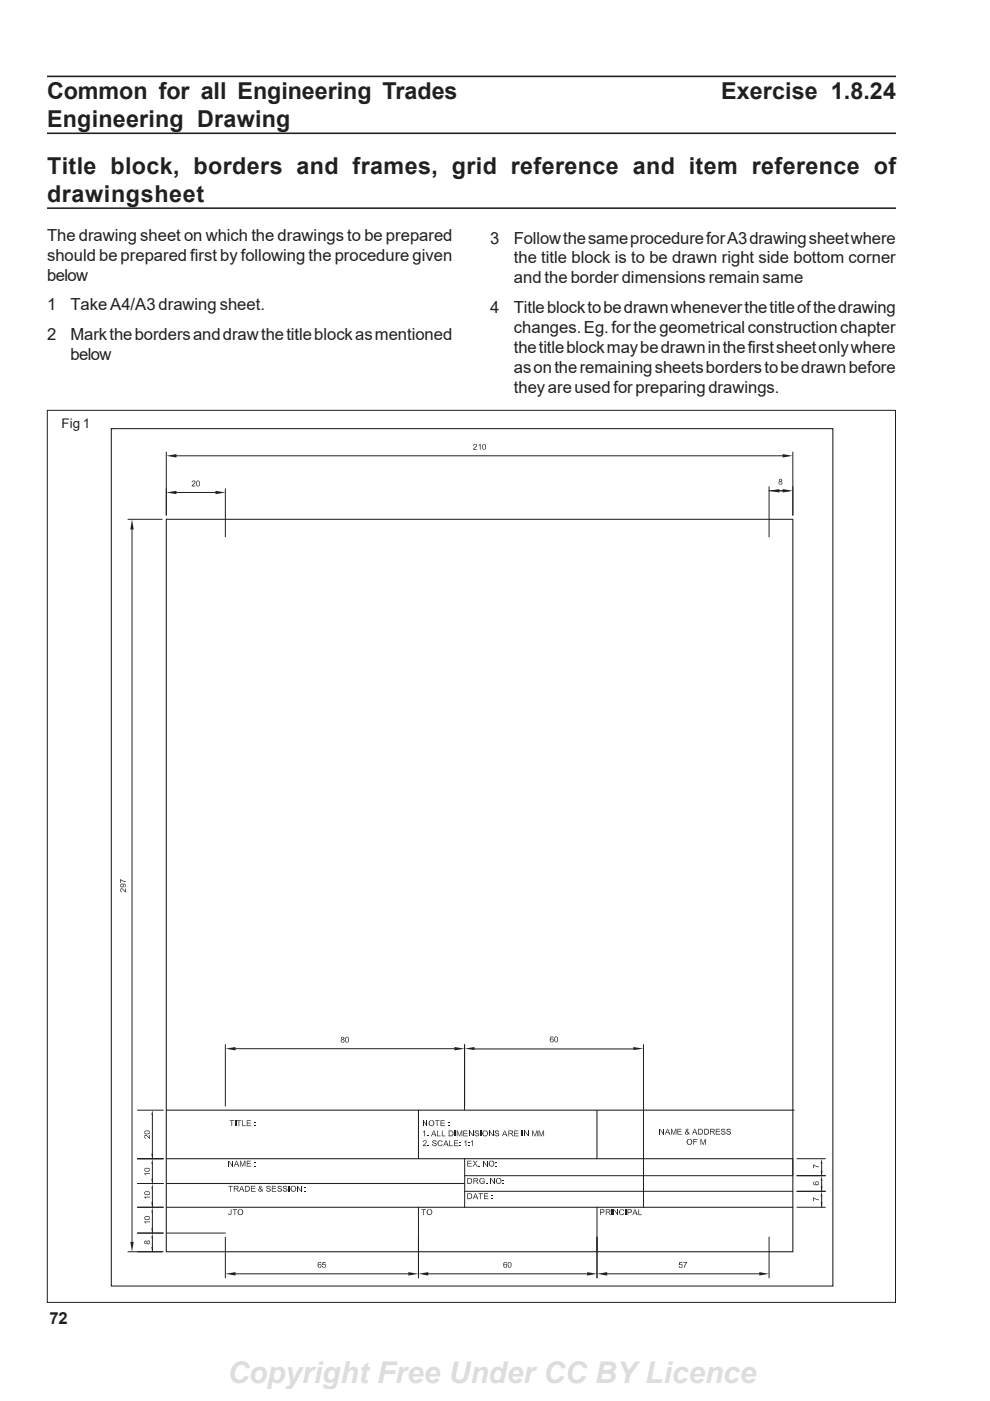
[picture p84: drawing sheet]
<svg xmlns="http://www.w3.org/2000/svg" width="210mm" height="297mm" viewBox="0 0 210 297" stroke-linecap="round" stroke-linejoin="round" font-family="sans-serif">
<defs><g id="words">
<g font-size="4.9" fill="#231f20">
<text x="10" y="21">Common for all Engineering Trades</text>
<text x="152.9" y="21">Exercise 1.8.24</text>
<text x="10" y="26.9">Engineering Drawing</text>
<text x="10" y="36.9">Title block, borders and frames, grid reference and item reference of</text>
<text x="10" y="42.8">drawingsheet</text>
</g>
<g font-size="3.5" fill="#231f20">
<text x="10" y="51.1">The drawing sheet on which the drawings to be prepared</text>
<text x="104" y="51.6">3</text>
<text x="108.9" y="51.6">Follow the same procedure for A3 drawing sheet where</text>
<text x="10" y="55.3">should be prepared first by following the procedure given</text>
<text x="10" y="59.5">below</text>
<text x="108.9" y="55.9">the title block is to be drawn right side bottom corner</text>
<text x="10" y="65.8">1</text>
<text x="14.9" y="65.8">Take A4/A3 drawing sheet.</text>
<text x="108.9" y="60.1">and the border dimensions remain same</text>
<text x="10" y="72">2</text>
<text x="14.9" y="72">Mark the borders and draw the title block as mentioned</text>
<text x="104" y="66.3">4</text>
<text x="108.9" y="70.6">changes. Eg. for the geometrical construction chapter</text>
<text x="108.9" y="66.3">Title block to be drawn whenever the title of the drawing</text>
<text x="14.9" y="76.2">below</text>
<text x="108.9" y="74.8">the title block may be drawn in the first sheet only where</text>
<text x="108.9" y="79">as on the remaining sheets borders to be drawn before</text>
<text x="108.9" y="83.3">they are used for preparing drawings.</text>
<text x="10.5" y="280.7">72</text>
</g>
<text font-size="2.8" fill="#231f20" x="13.1" y="90.8">Fig 1</text>
</g></defs>
<path d="M10 16.2h180M10 28.3h180M10 44.1h180" fill="none" stroke="#231f20" stroke-width=".34"/>
<path d="M23.6 90.9h153v181.8h-153zM23.6 90.9h.1M35.3 110.1h132.8v155.3h-132.8zM35.3 235.4h133.1M88.7 235.4v10.3M126.6 235.4v10.3M35.3 256h132.8M35.3 245.7h132.8M35.3 250.9h63.2" fill="none" stroke="#231f20" stroke-width=".23"/>
<path d="M136.4 235.4v20.6M88.7 256v9.4M98.5 245.6v10.4M98.5 252.6h69.6M126.6 256v9.4M168.1 245.7v3.6h-69.6M169 249.3h6M169 245.7h6M174.2 246.7v2.6M35.3 261.4h12.5" fill="none" stroke="#231f20" stroke-width=".21"/>
<g fill="#231f20">
<path d="M174 248.3h.4l-.2 1z"/>
<path d="M174.2 245.7l.2 1h-.4z"/>
<path d="M172.4 246.9l1.2 .4v.2l-.5-.1-.5-.4v.7h-.2z"/>
</g>
<path d="M169 252.6h6M169 249.3h6M174.2 250.3v2.3" fill="none" stroke="#231f20" stroke-width=".21"/>
<g fill="#231f20">
<path d="M174 251.5h.4l-.2 1.1z"/>
<path d="M174.2 249.3l.2 1h-.4z"/>
</g>
<path d="M169 256h6M169 252.6h6M174.2 253.7v2.3" fill="none" stroke="#231f20" stroke-width=".21"/>
<g fill="#231f20">
<path d="M174 254.9h.4l-.2 1.1z"/>
<path d="M174.2 252.6l.2 1.1h-.4z"/>
<path d="M173 250.5l.6 .1v.3l-.2-.3h-.3l-.1 .3z"/>
<path d="M172.9 250.6l.1 .5-.2-.1z"/>
<path d="M172.5 250.9a.28 .28 0 0 0 .2 .2 .28 .28 0 0 0 .3-.1 .33 .33 0 0 0 .3 .1 .33 .33 0 0 0 .3-.2v-.3v.5l-.1 .1-.8 .1-.2-.2z"/>
<path d="M172.4 250.6l.3-.1-.2 .6z"/>
<path d="M172.4 253.9l1.2 .4v.2l-.5-.1-.5-.4v.7h-.2z"/>
<path d="M140.6 239.3h.2v1.3h-.2z"/>
<path d="M139.8 239.3h.2v1.3h-.2z"/>
<path d="M140 239.3l.6 1v.3z"/>
<path d="M141.5 239.3h.1l-.3 .8 .5 .1h-.5l-.2 .4h-.1z"/>
<path d="M141.6 239.3l.5 1.3h-.2l-.1-.4-.5-.1h.5l-.3-.5z"/>
<path d="M143.2 239.3h.2l-.5 1.3h-.1z"/>
<path d="M143.4 239.3v1.3h-.1v-1z"/>
<path d="M142.3 239.3h.2l-.1 1.3h-.1z"/>
<path d="M142.5 239.3l.3 1v.3z"/>
<path d="M143.6 239.3h.9v.2h-.7v.3h.7v.2h-.7v.4h.8v.2h-1z"/>
<path d="M145.3 240.5l.6-.1-.1 .2z"/>
<path d="M146 240l.1 .1h-.2z"/>
<path d="M145.4 239.9l.2 .1-.2 .1v.3h.2l-.3 .1-.1-.4z"/>
<path d="M145.4 239.4h.2l-.1 .2 .4 .2h-.2l.2 .3h.2v.5l-.4-.2 .2-.1-.5-.4 .1-.1z"/>
<path d="M145.4 239.4l.5-.1v.4l-.3 .1 .2-.3z"/>
<path d="M147.2 239.3h.2l-.3 .8 .4 .1h-.5l-.1 .4h-.2z"/>
<path d="M147.4 239.3l.5 1.3h-.2l-.2-.4-.4-.1h.4l-.2-.5z"/>
<path d="M148.5 239.5l.5 .1v.6l-.1 .2h-.7l.6-.1a.56 .56 0 0 0-.3-.8z"/>
<path d="M148 239.3h.7l.2 .2h-.7v.9l.6 .1-.8 .1z"/>
<path d="M149.7 239.5l.6 .1v.6l-.1 .2h-.7l.5-.1a.51 .51 0 0 0 .2-.5 .51 .51 0 0 0-.5-.3z"/>
<path d="M149.3 239.3h.7l.2 .2h-.7v.9l.6 .1-.8 .1z"/>
<path d="M150.9 240h.3l.4 .6h-.2l-.3-.5z"/>
<path d="M150.7 239.8h.6v-.2l-.2-.1 .4-.1v.5z"/>
<path d="M150.5 239.3l1 .1-.8 .1v.3l.8 .1-.8 .1v.6h-.2z"/>
<path d="M151.8 239.3h.8v.2h-.7v.3h.7v.2h-.7v.4h.8v.2h-.9z"/>
<path d="M152.8 240.1l.3 .3h.2h-.4z"/>
<path d="M153.3 239.5h.5v.2z"/>
<path d="M152.9 239.5l.2-.2 .6 .1-.6 .1v.2l.2 .1a.4 .4 0 0 1 .4 .1 .4 .4 0 0 1 .1 .5l-.2 .2-.6-.1 .6-.1 .1-.2-.1-.1a.61 .61 0 0 1-.7-.6z"/>
<path d="M154 240.1l.3 .3h.2h-.4z"/>
<path d="M154.5 239.5h.4v.2z"/>
<path d="M154.1 239.4h.8l-.6 .1-.1 .2 .2 .1a.4 .4 0 0 1 .5 .1 .4 .4 0 0 1 0 .5l-.1 .2-.7-.1 .6-.1 .2-.2-.2-.1a.53 .53 0 0 1-.6-.7z"/>
<path d="M145.6 241.7l.5-.1-.3 .2v.6l.2 .2h.6l-.2 .1-.7-.1-.1-.3z"/>
<path d="M145.8 241.6a.64 .64 0 0 1 .8 .1 .64 .64 0 0 1 0 .9h-.5l.4-.1 .1-.6-.4-.3z"/>
<path d="M147 241.5h.9v.1h-.7v.4h.5v.1h-.5v.6h-.2z"/>
<path d="M149.5 241.5h.2l-.5 1.2h-.2z"/>
<path d="M149.7 241.5v1.2h-.2v-1z"/>
<path d="M148.5 241.5h.2v1.2h-.2z"/>
<path d="M148.7 241.5l.4 .9-.1 .3z"/>
<path d="M90.5 237.5h.1v1.3h-.1z"/>
<path d="M89.7 237.5h.1v1.3h-.1z"/>
<path d="M89.8 237.5l.7 1v.3z"/>
<path d="M91 237.8l.5-.2-.4 .2v.6l.2 .2h.6l-.2 .2-.7-.2-.1-.3z"/>
<path d="M91.1 237.6a.64 .64 0 0 1 .9 .1 .64 .64 0 0 1-.1 .9h-.4l.3-.1 .1-.6-.4-.3z"/>
<path d="M92.3 237.5h.9v.2h-.4v1.1h-.2v-1.1h-.3z"/>
<path d="M93.4 237.5h.9v.2h-.8v.3h.8v.2h-.8v.4h.8v.2h-.9z"/>
<path d="M95 238.6h.2v.2h-.2z"/>
<path d="M95 237.9h.2v.1h-.2z"/>
<path d="M89.7 239.9l.2 .1-.2 .1z"/>
<path d="M89.7 239.9l.4-.2v1.2h-.2v-.9z"/>
<path d="M90.6 240.8h.2v.1h-.2z"/>
<path d="M91.9 239.7h.1l-.3 .7 .5 .2h-.5l-.2 .3h-.1z"/>
<path d="M92 239.7l.5 1.2h-.2l-.1-.3-.5-.2h.5l-.2-.4z"/>
<path d="M92.7 239.7h.1v1.1h.6v.1h-.7z"/>
<path d="M93.7 239.7h.1v1.1h.6v.1h-.7z"/>
<path d="M95.6 239.8l.5 .1v.7l-.1 .2h-.7l.6-.2a.56 .56 0 0 0-.3-.8z"/>
<path d="M95.1 239.7h.7l.2 .1h-.7v1h.6l-.8 .1z"/>
<path d="M96.4 239.7h.2v1.2h-.2z"/>
<path d="M97.8 239.7h.2l-.5 1.2h-.1z"/>
<path d="M98 239.7v1.2h-.1v-1z"/>
<path d="M96.9 239.7h.2l-.1 1.2h-.1z"/>
<path d="M97.1 239.7l.3 .9v.3z"/>
<path d="M98.2 239.7h.9v.1h-.7v.4h.7v.1h-.7v.5h.8v.1h-1z"/>
<path d="M100.2 239.7h.2v1.2h-.2z"/>
<path d="M99.4 239.7h.2v1.2h-.2z"/>
<path d="M99.6 239.7l.6 .9v.3z"/>
<path d="M100.6 240.5l.3 .3h.2h-.4z"/>
<path d="M101.1 239.8h.4v.3z"/>
<path d="M100.7 239.8l.1-.1 .7 .1h-.6l-.1 .3 .2 .1a.4 .4 0 0 1 .5 .1 .4 .4 0 0 1 0 .5l-.1 .1-.7-.1h.6l.2-.2-.2-.2a.61 .61 0 0 1-.6-.6z"/>
<path d="M101.9 239.7h.2v1.2h-.2z"/>
<path d="M102.3 239.9l.5-.1-.3 .2v.6l.2 .2h.6l-.2 .1-.7-.1-.1-.3z"/>
<path d="M102.5 239.8a.64 .64 0 0 1 .8 .1 .64 .64 0 0 1 0 .9h-.5l.4-.1 .1-.6-.4-.3z"/>
<path d="M104.5 239.7h.1v1.2h-.1z"/>
<path d="M103.7 239.7h.1v1.2h-.1z"/>
<path d="M103.8 239.7l.7 .9v.3z"/>
<path d="M104.8 240.5l.3 .3h.2h-.4z"/>
<path d="M105.3 239.8h.5v.3z"/>
<path d="M104.9 239.8l.2-.1 .6 .1h-.6v.3l.2 .1a.4 .4 0 0 1 .4 .1 .4 .4 0 0 1 .1 .5l-.2 .1-.6-.1h.6v-.3a.73 .73 0 0 1-.7-.7z"/>
<path d="M106.9 239.7h.2l-.3 .7 .4 .2h-.5l-.1 .3h-.2z"/>
<path d="M107.1 239.7l.5 1.2h-.2l-.2-.3-.4-.2h.4l-.2-.4z"/>
<path d="M108.2 240.3h.2l.5 .6h-.2l-.3-.5z"/>
<path d="M107.9 240.2h.6l.1-.3-.2-.1h.3v.5z"/>
<path d="M107.8 239.7l.9 .1h-.8v.4l.8 .1h-.8v.6h-.1z"/>
<path d="M109 239.7h.9v.1h-.7v.4h.7v.1h-.7v.5h.8v.1h-1z"/>
<path d="M110.7 239.7h.2v1.2h-.2z"/>
<path d="M112 239.7h.1v1.2h-.1z"/>
<path d="M111.2 239.7h.1v1.2h-.1z"/>
<path d="M111.3 239.7l.7 .9v.3z"/>
<path d="M113.8 239.7h.2l-.5 1.2h-.2z"/>
<path d="M114 239.7v1.2h-.2v-1z"/>
<path d="M112.8 239.7h.2v1.2h-.2z"/>
<path d="M113 239.7l.4 .9-.1 .3z"/>
<path d="M115.1 239.7h.3l-.6 1.2h-.1z"/>
<path d="M115.4 239.7v1.2h-.2v-1z"/>
<path d="M114.2 239.7h.2l-.1 1.2h-.1z"/>
<path d="M114.4 239.7l.4 .9-.1 .3z"/>
<path d="M90.1 241.9h.3l.1 .4-.6 .6h.6v.1h-.8v-.3l.6-.5v-.2z"/>
<path d="M89.7 242l.2-.2 .5 .1h-.5l-.1 .2z"/>
<path d="M90.7 242.9h.3v.1h-.3z"/>
<path d="M91.6 242.6l.3 .3h.2h-.4z"/>
<path d="M92.1 241.9h.4v.2z"/>
<path d="M91.7 241.9l.1-.1h.6l.1 .1-.7 .1 .2 .3a.4 .4 0 0 1 .5 .1 .4 .4 0 0 1 0 .5l-.1 .1-.7-.1h.6l.2-.3-.2-.1a.61 .61 0 0 1-.6-.6z"/>
<path d="M93 242.9h.5l.2-.3h.1l-.1 .3a.41 .41 0 0 1-.7 0z"/>
<path d="M93.3 241.9h.4l.1 .2z"/>
<path d="M92.8 242l.3-.2 .6 .1h-.6l-.1 .4a.41 .41 0 0 0 .3 .6h-.4l-.1-.3z"/>
<path d="M94.5 241.8h.1l-.3 .7 .5 .1h-.5l-.2 .4h-.1z"/>
<path d="M94.6 241.8l.5 1.2h-.2l-.1-.4-.5-.1h.5l-.2-.4z"/>
<path d="M95.3 241.8h.1v1.1h.6v.1h-.7z"/>
<path d="M96.3 241.8h.8v.1h-.7v.4h.7v.1h-.7v.5h.8v.1h-.9z"/>
<path d="M97.4 242.9h.2v.1h-.2z"/>
<path d="M97.4 242.1h.2v.2h-.2z"/>
<path d="M98.4 242.1h.3l-.2 .1z"/>
<path d="M98.5 242l.4-.2v1.2h-.2v-.9z"/>
<path d="M99.3 242.9h.2v.1h-.2z"/>
<path d="M99.3 242.1h.2v.2h-.2z"/>
<path d="M99.8 242.1h.3l-.2 .1z"/>
<path d="M99.9 242l.3-.2v1.2h-.1v-.9z"/>
<path d="M48.7 237.5h1v.2h-.5v1.1h-.1v-1.1h-.4z"/>
<path d="M49.9 237.5h.2v1.3h-.2z"/>
<path d="M50.2 237.5h1v.2h-.5v1.1h-.1v-1.1h-.4z"/>
<path d="M51.4 237.5h.1v1.1h.6v.2h-.7z"/>
<path d="M52.3 237.5h.9v.2h-.7v.3h.7v.2h-.7v.4h.7v.2h-.9z"/>
<path d="M54 238.6h.2v.2h-.2z"/>
<path d="M54 237.9h.2v.1h-.2z"/>
<path d="M99.1 246.1h.9v.1h-.8v.4h.8v.2h-.8v.4h.8v.1h-.9z"/>
<path d="M100.7 246.7v.1l-.3 .5h-.2z"/>
<path d="M100.2 246.1h.3l.8 1.2h-.2z"/>
<path d="M101.1 246.1h.1l-.4 .6-.1-.2z"/>
<path d="M101.5 247.2h.2v.1h-.2z"/>
<path d="M103.2 246.1h.1v1.2h-.1z"/>
<path d="M102.4 246.1h.1v1.2h-.1z"/>
<path d="M102.5 246.1l.7 .9v.3z"/>
<path d="M103.7 246.3l.5-.1-.4 .2v.6l.3 .2h.5l-.1 .1-.7-.1-.2-.3z"/>
<path d="M103.8 246.2a.64 .64 0 0 1 .9 .1 .64 .64 0 0 1-.1 .9h-.4l.4-.1v-.6l-.3-.3z"/>
<path d="M105 247.2h.2v.1h-.2z"/>
<path d="M105 246.5h.2v.1h-.2z"/>
<path d="M99.5 249.9l.5 .1 .1 .6-.1 .3h-.8l.6-.1a.51 .51 0 0 0 .1-.5 .51 .51 0 0 0-.4-.4z"/>
<path d="M99.1 249.8h.7l.2 .1h-.8v1h.7l-.8 .1z"/>
<path d="M100.7 250.4h.3l.5 .6h-.3l-.2-.5z"/>
<path d="M100.5 250.3h.6l.1-.3-.2-.1 .3-.1v.5z"/>
<path d="M100.4 249.8h.9l-.8 .1v.4h.8l-.8 .1v.6h-.1z"/>
<path d="M102.3 250.3h.5l-.1 .6-.7 .1-.2-.1 .8-.1v-.3h-.3z"/>
<path d="M102.3 249.8h.3l.2 .3z"/>
<path d="M101.8 249.8h.8l-.7 .2-.1 .6 .5 .3h-.5a.69 .69 0 0 1 0-1.1z"/>
<path d="M103 250.9h.3v.1h-.3z"/>
<path d="M104.8 249.8h.1v1.2h-.1z"/>
<path d="M104 249.8h.1v1.2h-.1z"/>
<path d="M104.1 249.8l.7 .9v.3z"/>
<path d="M105.2 250l.5-.2-.4 .3v.5l.3 .3h.5l-.1 .1-.7-.1-.2-.3z"/>
<path d="M105.3 249.8a.64 .64 0 0 1 .9 .2 .64 .64 0 0 1-.1 .9h-.4l.4-.1v-.7l-.3-.3z"/>
<path d="M106.5 250.9h.2v.1h-.2z"/>
<path d="M106.5 250.1h.2v.2h-.2z"/>
<path d="M99.5 253.2h.5l.1 .7-.1 .2h-.8l.6-.1a.51 .51 0 0 0 .1-.5 .51 .51 0 0 0-.4-.3z"/>
<path d="M99.1 253h.7l.2 .2h-.8v.9l.7 .1h-.8z"/>
<path d="M100.7 253h.2l-.3 .7 .4 .2h-.5l-.1 .3h-.2z"/>
<path d="M100.9 253l.5 1.2h-.2l-.2-.3-.4-.2h.4l-.2-.4z"/>
<path d="M101.5 253h.9v.2h-.4v1h-.2v-1h-.3z"/>
<path d="M102.6 253h.9v.2h-.7v.3h.7v.2h-.7v.4h.7v.1h-.9z"/>
<path d="M104.2 254.1h.2v.1h-.2z"/>
<path d="M104.2 253.4h.2v.1h-.2z"/>
</g>
<path d="M47.8 262.3v8.6M49.9 270.1h36.7M88.7 262.3v8.6" fill="none" stroke="#231f20" stroke-width=".21"/>
<g fill="#231f20">
<path d="M47.8 270.1l2.1-.4v.7z"/>
<path d="M86.6 269.7l2.1 .4-2.1 .3z"/>
<path d="M67.8 268.1h.3v.6h-.3l.2-.1v-.4z"/>
<path d="M67.6 268.1h.5z"/>
<path d="M67.4 267.7l.4-.1a.28 .28 0 0 0-.3 .2 .28 .28 0 0 0 .1 .3 .32 .32 0 0 0-.1 .3 .32 .32 0 0 0 .2 .3h.4l-.5 .1-.2-.2z"/>
<path d="M67.5 267.6h.1a.37 .37 0 0 1 .5 .2z"/>
<path d="M68.3 268.4l.3 .3h.4l-.5 .1z"/>
<path d="M68.6 268.1h.5l-.1 .6h-.3l.2-.1v-.4z"/>
<path d="M68.5 268l.4 .1z"/>
<path d="M68.4 267.6h.7v.1h-.5l-.1 .4h.5l-.7 .1z"/>
</g>
<path d="M88.7 262.3v8.6M90.8 270.1h33.7M126.6 262.3v8.6" fill="none" stroke="#231f20" stroke-width=".21"/>
<g fill="#231f20">
<path d="M88.7 270.1l2.1-.4v.7z"/>
<path d="M124.5 269.7l2.1 .4-2.1 .3z"/>
<path d="M107.1 268.1h.4l-.1 .6h-.3l.3-.1v-.4z"/>
<path d="M106.9 268.1h.5z"/>
<path d="M106.8 267.7l.3-.1a.28 .28 0 0 0-.2 .2 .28 .28 0 0 0 .1 .3 .32 .32 0 0 0-.1 .3 .32 .32 0 0 0 .2 .3h.3l-.5 .1-.1-.2z"/>
<path d="M106.9 267.6a.37 .37 0 0 1 .6 .2z"/>
<path d="M107.7 267.7l.4-.1-.3 .3v.5l.1 .2 .4 .1h-.4a.75 .75 0 0 1-.2-1z"/>
<path d="M107.8 267.6h.4a.67 .67 0 0 1 .2 1l-.3 .1a.77 .77 0 0 0 0-1.1z"/>
</g>
<path d="M126.6 262.3v8.6M128.7 270.1h32.3M163.1 262.3v8.6" fill="none" stroke="#231f20" stroke-width=".21"/>
<g fill="#231f20">
<path d="M126.6 270.1l2.1-.4v.7z"/>
<path d="M161 269.7l2.1 .4-2.1 .3z"/>
<path d="M143.9 268.4l.4 .3h.3l-.5 .1z"/>
<path d="M144.3 268.1h.4l-.1 .6h-.2l.2-.1v-.4z"/>
<path d="M144.1 268l.5 .1z"/>
<path d="M144.1 267.6h.6v.1h-.5l-.1 .4h.5l-.7 .1z"/>
<path d="M144.9 267.6h.7l-.4 1.2h-.1v-.4l.4-.7h-.6z"/>
<path d="M49.2 246.1h.2v1.2h-.2z"/>
<path d="M48.4 246.1h.2v1.2h-.2z"/>
<path d="M48.6 246.1l.6 .9v.3z"/>
<path d="M50.1 246.1h.1l-.3 .7 .5 .2h-.5l-.2 .3h-.1z"/>
<path d="M50.2 246.1l.5 1.2h-.2l-.1-.3-.5-.2h.5l-.2-.4z"/>
<path d="M51.8 246.1h.2l-.5 1.2h-.1z"/>
<path d="M52 246.1v1.2h-.1v-1z"/>
<path d="M50.9 246.1h.2l-.1 1.2h-.1z"/>
<path d="M51.1 246.1l.3 .9v.3z"/>
<path d="M52.3 246.1h.9v.1h-.7v.4h.7v.2h-.7v.4h.7v.1h-.9z"/>
<path d="M53.9 247.2h.2v.1h-.2z"/>
<path d="M53.9 246.5h.2v.1h-.2z"/>
<path d="M48.4 251.4h1v.2h-.5v1.1h-.1v-1.1h-.4z"/>
<path d="M49.9 252.1h.3l.5 .6h-.3l-.2-.6z"/>
<path d="M49.7 251.9h.6l.1-.3h-.2l.3-.1v.5z"/>
<path d="M49.6 251.4l.9 .1-.8 .1v.3l.8 .1-.8 .1v.6h-.1z"/>
<path d="M51.2 251.4h.1l-.3 .7 .4 .2h-.5l-.1 .4h-.1z"/>
<path d="M51.3 251.4l.5 1.3h-.2l-.2-.4-.4-.2h.4l-.2-.4z"/>
<path d="M52.4 251.6h.5l.1 .7-.2 .2h-.7l.6-.1a.56 .56 0 0 0-.3-.8z"/>
<path d="M52 251.4h.7l.1 .2h-.7v.9l.6 .1-.7 .1z"/>
<path d="M53.2 251.4h.9v.2h-.7v.3h.7v.2h-.7v.4h.8v.2h-1z"/>
<path d="M54.8 252.6l.7-.1-.2 .2z"/>
<path d="M55.6 252.1l.1 .1h-.2z"/>
<path d="M54.8 252.1h.3l-.2 .1 .1 .3h.1l-.3 .1z"/>
<path d="M55 251.5h.2l-.2 .2 .4 .2h-.1l.2 .3h.2v.5l-.4-.2 .1-.1-.5-.4 .1-.1-.1-.2z"/>
<path d="M55 251.5l.4-.1 .1 .4-.3 .1 .1-.3z"/>
<path d="M56.4 252.2l.3 .3h.2h-.4z"/>
<path d="M56.9 251.6h.5v.2z"/>
<path d="M56.5 251.6l.1-.2 .7 .1-.7 .1 .2 .3a.4 .4 0 0 1 .5 .1 .4 .4 0 0 1 .1 .5l-.2 .2-.6-.1 .5-.1 .2-.2-.2-.2a.61 .61 0 0 1-.6-.5z"/>
<path d="M57.6 251.4h.9v.2h-.7v.3h.7v.2h-.7v.4h.8v.2h-1z"/>
<path d="M58.8 252.2l.3 .3h.2h-.4z"/>
<path d="M59.3 251.6h.4v.2z"/>
<path d="M58.9 251.6l.1-.2 .7 .1-.7 .1 .2 .3a.4 .4 0 0 1 .5 .1 .4 .4 0 0 1 0 .5l-.1 .2-.7-.1 .6-.1 .2-.2-.2-.2a.61 .61 0 0 1-.6-.5z"/>
<path d="M59.9 252.2l.3 .3h.2h-.4z"/>
<path d="M60.4 251.6h.5v.2z"/>
<path d="M60 251.6l.2-.2 .6 .1-.6 .1 .2 .3a.4 .4 0 0 1 .4 .1 .4 .4 0 0 1 .1 .5l-.2 .2-.6-.1 .6-.1 .1-.2-.1-.2a.61 .61 0 0 1-.7-.5z"/>
<path d="M61.2 251.4h.2v1.3h-.2z"/>
<path d="M61.7 251.6l.5-.1-.4 .2v.6l.2 .2h.6l-.1 .2-.8-.2-.1-.3z"/>
<path d="M61.8 251.5a.64 .64 0 0 1 .9 .1 .64 .64 0 0 1-.1 .9h-.4l.3-.1 .1-.6-.4-.3z"/>
<path d="M63.8 251.4h.1v1.3h-.1z"/>
<path d="M63 251.4h.1v1.3h-.1z"/>
<path d="M63.1 251.4l.7 1v.3z"/>
<path d="M64.6 252.5h.2v.2h-.2z"/>
<path d="M64.6 251.8h.2v.1h-.2z"/>
<path d="M48.4 257.3h.2v.2h.4h-.5z"/>
<path d="M48.9 256.4h.2v1.1h-.4l.2-.1z"/>
<path d="M49.4 256.4h.9v.1h-.4v1.1h-.2v-1.1h-.3z"/>
<path d="M50.4 256.6l.5-.1-.3 .2v.6l.2 .2h.6l-.2 .1-.7-.1-.1-.3z"/>
<path d="M50.6 256.5a.64 .64 0 0 1 .8 .1 .64 .64 0 0 1 0 .9h-.5l.4-.1 .1-.6-.4-.3z"/>
<path d="M89.4 256.4h.9v.1h-.4v1.1h-.2v-1.1h-.3z"/>
<path d="M90.5 256.6l.5-.1-.3 .2v.6l.2 .2h.6l-.2 .1-.7-.1-.1-.3z"/>
<path d="M90.7 256.5a.64 .64 0 0 1 .8 .1 .64 .64 0 0 1 0 .9h-.5l.4-.1 .1-.6-.4-.3z"/>
<path d="M127.7 256.5l.5 .1-.1 .4h-.7h.5l.1-.2z"/>
<path d="M127.2 256.4l.9 .1h-.7v.5h.7l-.2 .1h-.5v.5h-.2z"/>
<path d="M128.8 257h.3l.4 .6h-.2l-.3-.5z"/>
<path d="M128.6 256.9h.6v-.3l-.2-.1h.4v.5z"/>
<path d="M128.4 256.4l1 .1h-.8v.4l.8 .1h-.8v.6h-.2z"/>
<path d="M129.7 256.4h.2v1.2h-.2z"/>
<path d="M130.9 256.4h.1v1.2h-.1z"/>
<path d="M130.1 256.4h.1v1.2h-.1z"/>
<path d="M130.2 256.4l.7 .9v.3z"/>
<path d="M131.5 257.5h.5l.2-.3 .1 .1-.1 .2a.41 .41 0 0 1-.7 0z"/>
<path d="M131.8 256.5h.4l.1 .3z"/>
<path d="M131.3 256.6l.3-.2 .6 .1h-.6l-.1 .4a.41 .41 0 0 0 .3 .6h-.4l-.1-.3z"/>
<path d="M132.6 256.4h.2v1.2h-.2z"/>
<path d="M133.6 256.5l.4 .1-.1 .4h-.7h.5l.1-.2z"/>
<path d="M133.1 256.4l.8 .1h-.7v.5h.7l-.1 .1h-.6v.5h-.1z"/>
<path d="M134.6 256.4h.1l-.3 .7 .5 .2h-.6l-.1 .3h-.1z"/>
<path d="M134.7 256.4l.5 1.2h-.2l-.1-.3-.5-.2h.5l-.3-.4z"/>
<path d="M135.4 256.4h.1v1.1h.6v.1h-.7z"/>
</g>
<path d="M29.1 261.4h5.5M32.3 262.5v2.9" fill="none" stroke="#231f20" stroke-width=".21"/>
<g fill="#231f20">
<path d="M32.1 264.4h.4l-.2 1z"/>
<path d="M32.3 261.4l.2 1.1h-.4z"/>
<path d="M31.2 263.1l.5-.1a.41 .41 0 0 1 0 .7v-.5h-.4l-.1 .2z"/>
<path d="M30.7 263.1h.4v.3l-.1-.2h-.3v.2z"/>
<path d="M30.7 263.1l.1 .5 .3-.1v-.3l.1-.1v.5l.3 .1 .2-.3v.3l-.2 .1h-.2l-.1-.2-.5 .1-.1-.1z"/>
</g>
<path d="M29.1 256h5.5M32.3 257v4.4M29.1 265.4h5.5" fill="none" stroke="#231f20" stroke-width=".21"/>
<g fill="#231f20">
<path d="M32.1 260.4h.4l-.2 1z"/>
<path d="M32.3 256l.2 1h-.4z"/>
<path d="M30.9 259.1l.1 .3-.2-.1z"/>
<path d="M30.6 259h1.2v.1h-.9l-.1 .2z"/>
<path d="M30.7 258.2l.2 .3h.5l.3-.1v-.4v.4a.87 .87 0 0 1-1 .1z"/>
<path d="M30.7 257.9h.1a.54 .54 0 0 1 .6-.1 .54 .54 0 0 1 .3 .4 .77 .77 0 0 0-1 0v.3l-.1-.4z"/>
</g>
<path d="M32.3 252v4M29.1 261.4h5.5" fill="none" stroke="#231f20" stroke-width=".21"/>
<g fill="#231f20">
<path d="M32.1 254.9h.4l-.2 1.1z"/>
<path d="M32.3 250.9l.2 1.1h-.4z"/>
<path d="M30.9 253.9l.1 .3-.2-.1z"/>
<path d="M30.6 253.7h1.2v.2h-.9l-.1 .2z"/>
<path d="M30.7 252.9l.2 .3h.5h.3v-.5v.5a.87 .87 0 0 1-1 0z"/>
<path d="M30.6 252.8l.1-.1a.8 .8 0 0 1 1 0v.2a.77 .77 0 0 0-1 0v.3z"/>
</g>
<path d="M29.1 250.9h5.5zM29.1 256h5.5M32.3 246.7v4.2" fill="none" stroke="#231f20" stroke-width=".21"/>
<g fill="#231f20">
<path d="M32.3 245.7l.2 1h-.4z"/>
<path d="M30.9 248.9l.1 .3-.2-.1z"/>
<path d="M30.6 248.8h1.2v.1h-.9l-.1 .2z"/>
<path d="M30.7 248l.2 .3h.5l.3-.1v-.4v.4a.87 .87 0 0 1-1 .1z"/>
<path d="M30.7 247.7h.1a.54 .54 0 0 1 .6-.2 .54 .54 0 0 1 .3 .5 .77 .77 0 0 0-1 0v.3l-.1-.5z"/>
</g>
<path d="M29.1 245.7h5.5M29.1 250.9h5.5" fill="none" stroke="#231f20" stroke-width=".21"/>
<path d="M32.1 249.9h.4l-.2 1z" fill="#231f20"/>
<path d="M32.3 236.4v9.3M29.1 245.7h5.5z" fill="none" stroke="#231f20" stroke-width=".21"/>
<g fill="#231f20">
<path d="M32.3 235.4l.2 1h-.4z"/>
<path d="M30.7 240.7l.4-.1 .6 .6v-.6h.1v.8h-.3l-.5-.6h-.2l-.1 .2z"/>
<path d="M30.7 240.7v.5l.2 .2a.48 .48 0 0 1-.2-.7z"/>
<path d="M30.7 240.1l.2 .2h.5h.3v-.5v.5a.87 .87 0 0 1-1 0z"/>
<path d="M30.6 239.9l.1-.1a.8 .8 0 0 1 1 0v.3a.77 .77 0 0 0-1 0v.2z"/>
</g>
<path d="M29.1 235.4h5.5M29.1 245.7h5.5" fill="none" stroke="#231f20" stroke-width=".21"/>
<path d="M32.1 244.6h.4l-.2 1.1z" fill="#231f20"/>
<path d="M47.8 221.5v13M49.9 222.3h46.5M98.5 221.5v13" fill="none" stroke="#231f20" stroke-width=".21"/>
<g fill="#231f20">
<path d="M96.4 222l2.1 .3-2.1 .4z"/>
<path d="M47.8 222.3l2.1-.3v.7z"/>
<path d="M72.7 220.5h.3v.4a.41 .41 0 0 1-.6 .1l.5-.2v-.3z"/>
<path d="M72.7 219.9h.3v.4h-.3h.1v-.3z"/>
<path d="M72.4 219.9h.6l-.5 .1v.3h.4l.1 .2h-.5l-.1 .3 .3 .2h-.3l-.2-.2v-.3l.3-.1-.2-.1z"/>
<path d="M73.3 220l.3-.1-.3 .3v.5l.1 .2 .4 .1h-.4a.75 .75 0 0 1-.1-1z"/>
<path d="M73.3 219.9h.5a.67 .67 0 0 1 .1 .9l-.3 .2a.77 .77 0 0 0 0-1.1z"/>
</g>
<path d="M98.5 221.5v13.8M100.6 222.4h33.7M136.4 221.5v13.8" fill="none" stroke="#231f20" stroke-width=".21"/>
<g fill="#231f20">
<path d="M98.5 222.3l2.1-.3v.6z"/>
<path d="M134.3 222l2.1 .3-2.1 .3z"/>
<path d="M117 220.3h.4l-.1 .6h-.3l.2-.1v-.4z"/>
<path d="M116.9 220.2l.4 .1h-.6z"/>
<path d="M116.6 219.9l.4-.1a.28 .28 0 0 0-.2 .2 .28 .28 0 0 0 .1 .3 .32 .32 0 0 0-.2 .3 .32 .32 0 0 0 .2 .3h.4l-.5 .1-.2-.2z"/>
<path d="M116.7 219.8h.1a.37 .37 0 0 1 .6 .2z"/>
<path d="M117.6 219.9l.3-.1-.2 .3v.5v.2l.5 .1h-.5a.75 .75 0 0 1-.1-1z"/>
<path d="M117.7 219.8h.4a.67 .67 0 0 1 .1 1l-.3 .1a.77 .77 0 0 0 0-1.1z"/>
</g>
<path d="M35.3 95.8v13.4M37.4 96.6h128.5M168.1 95.8v13.4" fill="none" stroke="#231f20" stroke-width=".21"/>
<g fill="#231f20">
<path d="M35.3 96.6l2.1-.3v.7z"/>
<path d="M165.9 96.3l2.2 .3-2.2 .4z"/>
<path d="M100.7 94.2h.3l.1 .4-.6 .6h.6v.1h-.8l.1-.2 .6-.5v-.3z"/>
<path d="M100.3 94.3l.2-.2 .5 .1-.5 .1v.2z"/>
<path d="M101.5 94.3l.3 .1-.3 .2z"/>
<path d="M101.5 94.3l.4-.2v1.2h-.1v-.9z"/>
<path d="M102.3 94.3l.4-.1-.3 .3v.5l.1 .2 .4 .1h-.4a.75 .75 0 0 1-.2-1z"/>
<path d="M102.4 94.2h.5a.8 .8 0 0 1 .1 1l-.3 .1a.77 .77 0 0 0 0-1.1z"/>
</g>
<path d="M163.1 103.2v10.6M163.1 104.1h4.2M168.1 103.2v6" fill="none" stroke="#231f20" stroke-width=".21"/>
<g fill="#231f20">
<path d="M163.1 104.1l2.1-.4v.7z"/>
<path d="M165.9 103.7l2.2 .4-2.2 .3z"/>
<path d="M165.5 102.2l.4 .1v.3a.41 .41 0 0 1-.7 .1l.5-.2v-.2z"/>
<path d="M165.5 101.6h.3v.4h-.3h.2v-.3z"/>
<path d="M165.2 101.6h.6l-.5 .2 .1 .2h.3l.1 .2h-.5l-.1 .3 .3 .2h-.3l-.1-.2v-.2l.2-.2-.2-.1z"/>
</g>
<path d="M35.3 103.6v5.6M37.4 104.4h8.3M47.8 103.6v10.2" fill="none" stroke="#231f20" stroke-width=".21"/>
<g fill="#231f20">
<path d="M35.3 104.4l2.1-.3v.7z"/>
<path d="M45.7 104.1l2.1 .3-2.1 .4z"/>
<path d="M41.1 102h.3v.4l-.5 .6h.5v.1h-.7v-.3l.6-.5v-.2z"/>
<path d="M40.9 101.9l.5 .1h-.5l-.2 .3z"/>
<path d="M41.7 102h.3l-.3 .3v.5l.1 .2h.4h-.4a.75 .75 0 0 1-.1-1z"/>
<path d="M41.8 101.9l.4 .1a.8 .8 0 0 1 .1 1h-.3a.77 .77 0 0 0 0-1z"/>
</g>
<path d="M27.1 110.1h7.3M28 112.3v151M27.1 265.4h7.3" fill="none" stroke="#231f20" stroke-width=".21"/>
<g fill="#231f20">
<path d="M28 110.1l.4 2.2h-.8z"/>
<path d="M27.6 263.3h.8l-.4 2.1z"/>
<path d="M25.5 188.4h.5l.6 .5v-.5h.1v.8l-.3-.1-.5-.6h-.2l-.2 .2z"/>
<path d="M25.5 188.5l.3 .7a.45 .45 0 0 1-.3-.7z"/>
<path d="M26.6 187.5l.1 .5-.3 .1z"/>
<path d="M26.1 187.5l.2 .1-.1 .5z"/>
<path d="M25.5 187.7l.3 .3h.2l.1-.3 .1 .4h-.5z"/>
<path d="M25.5 187.6l.2-.2h.7l.2 .1v.3l-.2-.3h-.3v.1l-.1-.1h-.2l-.3 .2v.3z"/>
<path d="M25.5 186.4l1.2 .4v.2l-.6-.1-.5-.3v.6h-.1z"/>
</g>
<path d="M10 87h179.9v189.1h-179.9z" fill="none" stroke="#231f20" stroke-width=".21"/>
<use href="#words"/>
</svg>
